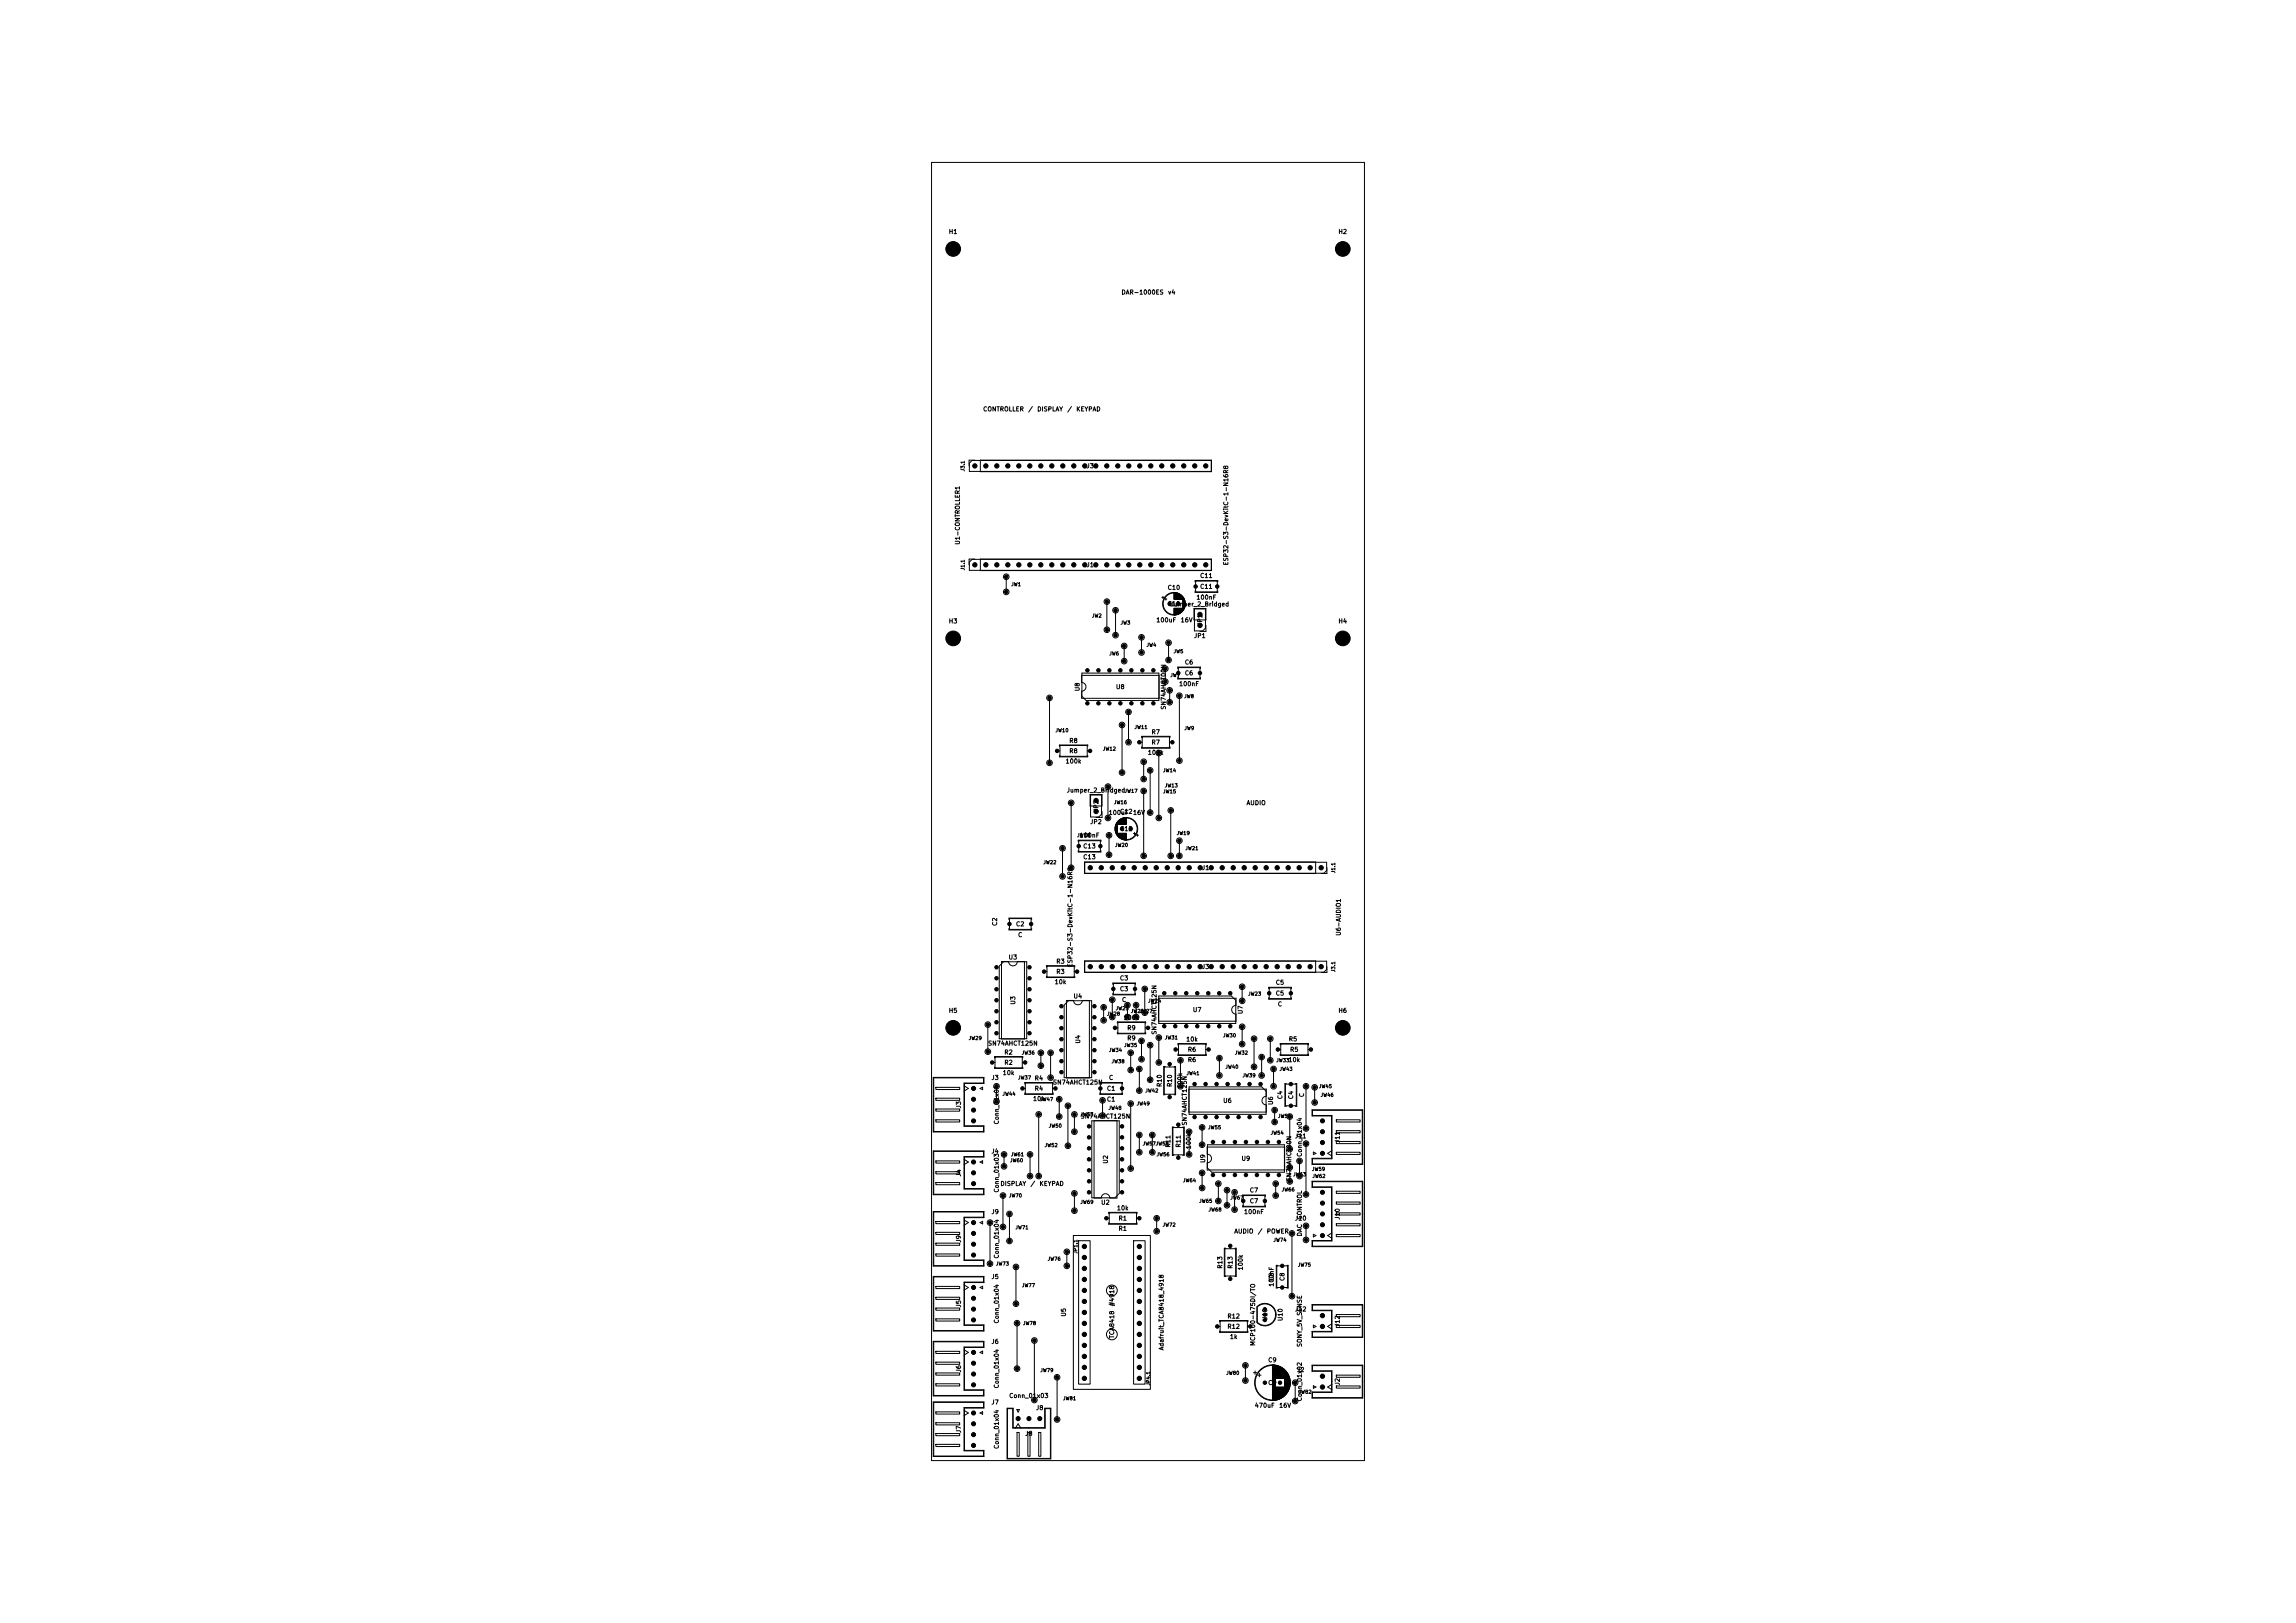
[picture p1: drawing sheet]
<svg xmlns="http://www.w3.org/2000/svg" width="420mm" height="297mm" viewBox="0 0 420 297" stroke-linecap="round" stroke-linejoin="round" font-family="sans-serif">
<defs><g id="words">
<g font-size=".8">
<text x="173.5" y="43">H1</text>
<text x="244.7" y="43">H2</text>
<text x="205" y="54.1">DAR-1000ES</text>
<text x="213.6" y="54.1">v4</text>
<text x="179.7" y="75.5">CONTROLLER</text>
<text x="188" y="75.5">/</text>
<text x="189.6" y="75.5">DISPLAY</text>
<text x="195.2" y="75.5">/</text>
<text x="196.8" y="75.5">KEYPAD</text>
<text x="198.7" y="85.9">J3</text>
<text x="175.8" y="99.8" transform="rotate(-90 175.8 99.8)">U1-CONTROLLER1</text>
<text x="198.7" y="104">J1</text>
<text x="219.4" y="105.9">C11</text>
<text x="219.4" y="107.9">C11</text>
<text x="224.9" y="103.5" transform="rotate(-90 224.9 103.5)">ESP32-S3-DevKitC-1-N16R8</text>
<text x="213.5" y="108.1">C10</text>
<text x="213.5" y="111.1">C10</text>
<text x="214" y="111.2">Jumper_2_Bridged</text>
<text x="218.8" y="109.9">100nF</text>
<text x="173.5" y="114.3">H3</text>
<text x="211.4" y="114.1">100uF</text>
<text x="215.9" y="114.1">16V</text>
<text x="218.3" y="116.9">JP1</text>
<text x="220.1" y="114.6" transform="rotate(-90 220.1 114.6)">JP1</text>
<text x="244.7" y="114.3">H4</text>
<text x="215.6" y="125.7">100nF</text>
<text x="216.6" y="121.8">C6</text>
<text x="216.6" y="123.8">C6</text>
<text x="197.7" y="126.6" transform="rotate(-90 197.7 126.6)">U8</text>
<text x="204.1" y="126.3">U8</text>
<text x="213.4" y="130" transform="rotate(-90 213.4 130)">SN74AHCT00N</text>
<text x="195.5" y="136.1">R8</text>
<text x="210.6" y="134.6">R7</text>
<text x="210.6" y="136.4">R7</text>
<text x="194.8" y="139.9">100k</text>
<text x="195.5" y="138">R8</text>
<text x="209.9" y="138.3">100k</text>
<text x="195" y="145.2">Jumper_2_Bridged</text>
<text x="201.1" y="148.7" transform="rotate(-90 201.1 148.7)">JP2</text>
<text x="202.7" y="149.3">100uF</text>
<text x="204.8" y="149.1">C12</text>
<text x="207.2" y="149.3">16V</text>
<text x="227.9" y="147.5">AUDIO</text>
<text x="197.4" y="153.5">100nF</text>
<text x="198.1" y="155.4">C13</text>
<text x="199.3" y="151">JP2</text>
<text x="204.8" y="152.3">C12</text>
<text x="198.1" y="157.4">C13</text>
<text x="219.8" y="159.4">J1</text>
<text x="182.6" y="169.5" transform="rotate(-90 182.6 169.5)">C2</text>
<text x="185.8" y="169.7">C2</text>
<text x="186.1" y="171.7">C</text>
<text x="245.4" y="171.3" transform="rotate(-90 245.4 171.3)">U6-AUDIO1</text>
<text x="184.4" y="175.8">U3</text>
<text x="193.1" y="176.5">R3</text>
<text x="193.1" y="178.4">R3</text>
<text x="196.3" y="177.1" transform="rotate(-90 196.3 177.1)">ESP32-S3-DevKitC-1-N16R8</text>
<text x="204.8" y="179.6">C3</text>
<text x="219.8" y="177.5">J3</text>
<text x="173.5" y="185.5">H5</text>
<text x="185.9" y="183.9" transform="rotate(-90 185.9 183.9)">U3</text>
<text x="192.8" y="180.3">10k</text>
<text x="196.3" y="182.9">U4</text>
<text x="204.8" y="181.6">C3</text>
<text x="205.1" y="183.6">C</text>
<text x="218.1" y="185.4">U7</text>
<text x="227.5" y="185.7" transform="rotate(-90 227.5 185.7)">U7</text>
<text x="233.3" y="180.4">C5</text>
<text x="233.3" y="182.4">C5</text>
<text x="233.7" y="184.3">C</text>
<text x="244.7" y="185.5">H6</text>
<text x="180.7" y="191.5">SN74AHCT125N</text>
<text x="197.8" y="191.1" transform="rotate(-90 197.8 191.1)">U4</text>
<text x="205.4" y="186.8">100k</text>
<text x="206.1" y="190.6">R9</text>
<text x="206.1" y="188.7">R9</text>
<text x="211.7" y="189.4" transform="rotate(-90 211.7 189.4)">SN74AHCT125N</text>
<text x="216.9" y="190.8">10k</text>
<text x="235.7" y="190.7">R5</text>
<text x="181.3" y="197.8">J3</text>
<text x="183.3" y="196.9">10k</text>
<text x="183.6" y="193.2">R2</text>
<text x="183.6" y="195">R2</text>
<text x="189.2" y="197.9">R4</text>
<text x="202.8" y="197.8">C</text>
<text x="217.2" y="194.5">R6</text>
<text x="217.2" y="192.7">R6</text>
<text x="235.6" y="194.5">10k</text>
<text x="235.9" y="192.7">R5</text>
<text x="176" y="202.9" transform="rotate(-90 176 202.9)">J3</text>
<text x="188.9" y="201.7">10k</text>
<text x="189.2" y="199.8">R4</text>
<text x="192.5" y="198.7">SN74AHCT125N</text>
<text x="202.4" y="201.8">C1</text>
<text x="202.4" y="199.8">C1</text>
<text x="212.7" y="199" transform="rotate(-90 212.7 199)">R10</text>
<text x="214.6" y="199" transform="rotate(-90 214.6 199)">R10</text>
<text x="216.4" y="199.3" transform="rotate(-90 216.4 199.3)">100k</text>
<text x="223.7" y="202">U6</text>
<text x="233" y="202.3" transform="rotate(-90 233 202.3)">U6</text>
<text x="234.8" y="201.2" transform="rotate(-90 234.8 201.2)">C4</text>
<text x="236.7" y="201.2" transform="rotate(-90 236.7 201.2)">C4</text>
<text x="238.7" y="200.9" transform="rotate(-90 238.7 200.9)">C</text>
<text x="182.9" y="205.9" transform="rotate(-90 182.9 205.9)">Conn_01x04</text>
<text x="197.6" y="204.9">SN74AHCT125N</text>
<text x="217.3" y="206" transform="rotate(-90 217.3 206)">SN74AHCT125N</text>
<text x="236.8" y="208.5">J11</text>
<text x="245.2" y="209.2" transform="rotate(-90 245.2 209.2)">J11</text>
<text x="176" y="215.4" transform="rotate(-90 176 215.4)">J4</text>
<text x="181.3" y="211.3">J4</text>
<text x="202.8" y="213" transform="rotate(-90 202.8 213)">U2</text>
<text x="214.3" y="210.1" transform="rotate(-90 214.3 210.1)">R11</text>
<text x="216.1" y="210.1" transform="rotate(-90 216.1 210.1)">R11</text>
<text x="218" y="210.4" transform="rotate(-90 218 210.4)">100k</text>
<text x="220.6" y="212.9" transform="rotate(-90 220.6 212.9)">U9</text>
<text x="227" y="212.6">U9</text>
<text x="238.3" y="211.8" transform="rotate(-90 238.3 211.8)">Conn_01x04</text>
<text x="182.9" y="218.3" transform="rotate(-90 182.9 218.3)">Conn_01x03</text>
<text x="182.9" y="217.2">DISPLAY</text>
<text x="188.4" y="217.2">/</text>
<text x="190.1" y="217.2">KEYPAD</text>
<text x="201.3" y="220.6">U2</text>
<text x="204.2" y="221.7">10k</text>
<text x="228.5" y="218.4">C7</text>
<text x="228.5" y="220.4">C7</text>
<text x="236.4" y="216.3" transform="rotate(-90 236.4 216.3)">SN74AHCT00N</text>
<text x="176" y="227.5" transform="rotate(-90 176 227.5)">J9</text>
<text x="181.3" y="222.4">J9</text>
<text x="204.5" y="225.4">R1</text>
<text x="204.5" y="223.5">R1</text>
<text x="225.7" y="225.9">AUDIO</text>
<text x="227.5" y="222.4">100nF</text>
<text x="230" y="225.9">/</text>
<text x="231.6" y="225.9">POWER</text>
<text x="236.8" y="223.5">J10</text>
<text x="238.3" y="226.3" transform="rotate(-90 238.3 226.3)">DAC</text>
<text x="238.3" y="223.3" transform="rotate(-90 238.3 223.3)">CONTROL</text>
<text x="245.2" y="223.3" transform="rotate(-90 245.2 223.3)">J10</text>
<text x="182.9" y="230.4" transform="rotate(-90 182.9 230.4)">Conn_01x04</text>
<text x="223.8" y="232.3" transform="rotate(-90 223.8 232.3)">R13</text>
<text x="225.6" y="232.3" transform="rotate(-90 225.6 232.3)">R13</text>
<text x="227.5" y="232.6" transform="rotate(-90 227.5 232.6)">100k</text>
<text x="176" y="239.4" transform="rotate(-90 176 239.4)">J5</text>
<text x="181.3" y="234.2">J5</text>
<text x="204" y="239.1" transform="rotate(-90 204 239.1)">#4918</text>
<text x="233.2" y="235.6" transform="rotate(-90 233.2 235.6)">100nF</text>
<text x="233.2" y="234.5" transform="rotate(-90 233.2 234.5)">C8</text>
<text x="235.1" y="234.5" transform="rotate(-90 235.1 234.5)">C8</text>
<text x="182.9" y="242.3" transform="rotate(-90 182.9 242.3)">Conn_01x04</text>
<text x="195.2" y="241" transform="rotate(-90 195.2 241)">U5</text>
<text x="204" y="245" transform="rotate(-90 204 245)">TCA8418</text>
<text x="224.4" y="241.5">R12</text>
<text x="224.4" y="243.3">R12</text>
<text x="224.9" y="245.2">1k</text>
<text x="232" y="241.8" transform="rotate(-90 232 241.8)">U10</text>
<text x="234.8" y="241.8" transform="rotate(-90 234.8 241.8)">U10</text>
<text x="236.8" y="240.2">J12</text>
<text x="245.2" y="242.9" transform="rotate(-90 245.2 242.9)">J12</text>
<text x="176" y="251.2" transform="rotate(-90 176 251.2)">J6</text>
<text x="181.3" y="246.1">J6</text>
<text x="213" y="247.2" transform="rotate(-90 213 247.2)">Adafruit_TCA8418_4918</text>
<text x="229.8" y="246.4" transform="rotate(-90 229.8 246.4)">MCP100-475DI/TO</text>
<text x="231.9" y="249.5">C9</text>
<text x="237.2" y="251.3">J2</text>
<text x="238.3" y="246.6" transform="rotate(-90 238.3 246.6)">SONY_5V_SENSE</text>
<text x="181.3" y="257.2">J7</text>
<text x="182.9" y="254.2" transform="rotate(-90 182.9 254.2)">Conn_01x04</text>
<text x="184.5" y="256">Conn_01x03</text>
<text x="229.4" y="257.8">470uF</text>
<text x="231.9" y="253.6">C9</text>
<text x="233.9" y="257.8">16V</text>
<text x="238.3" y="256.5" transform="rotate(-90 238.3 256.5)">Conn_01x02</text>
<text x="245.2" y="253.6" transform="rotate(-90 245.2 253.6)">J2</text>
<text x="176" y="262.3" transform="rotate(-90 176 262.3)">J7</text>
<text x="187.4" y="262.9">J8</text>
<text x="189.4" y="258.2">J8</text>
<text x="182.9" y="265.2" transform="rotate(-90 182.9 265.2)">Conn_01x04</text>
</g>
<g font-size=".6">
<text x="176.6" y="86.3" transform="rotate(-90 176.6 86.3)">J3.1</text>
<text x="176.6" y="104.4" transform="rotate(-90 176.6 104.4)">J1.1</text>
<text x="184.9" y="107.4">JW1</text>
<text x="199.7" y="113.2">JW2</text>
<text x="204.9" y="114.4">JW3</text>
<text x="209.6" y="118.5">JW4</text>
<text x="214.6" y="119.7">JW5</text>
<text x="202.8" y="120.1">JW6</text>
<text x="214" y="124">JW7</text>
<text x="216.5" y="127.9">JW8</text>
<text x="193" y="134.1">JW10</text>
<text x="201.7" y="137.5">JW12</text>
<text x="207.4" y="133.5">JW11</text>
<text x="216.6" y="133.7">JW9</text>
<text x="212.7" y="141.5">JW14</text>
<text x="203.7" y="147.3">JW16</text>
<text x="205.6" y="145.2">JW17</text>
<text x="212.7" y="145.3">JW15</text>
<text x="213" y="144.2">JW13</text>
<text x="196.9" y="153.3">JW18</text>
<text x="203.9" y="155.1">JW20</text>
<text x="215.2" y="152.9">JW19</text>
<text x="216.7" y="155.7">JW21</text>
<text x="190.8" y="158.3">JW22</text>
<text x="244.4" y="159.9" transform="rotate(-90 244.4 159.9)">J1.1</text>
<text x="244.4" y="178" transform="rotate(-90 244.4 178)">J3.1</text>
<text x="204" y="185">JW25</text>
<text x="206.8" y="185.5">JW26</text>
<text x="208.4" y="185.5">JW27</text>
<text x="209.9" y="183.6">JW24</text>
<text x="228.2" y="182.3">JW23</text>
<text x="177.1" y="190.5">JW29</text>
<text x="202.4" y="186">JW28</text>
<text x="205.5" y="191.7">JW35</text>
<text x="213" y="190.4">JW31</text>
<text x="223.6" y="190">JW30</text>
<text x="186.1" y="197.7">JW37</text>
<text x="186.8" y="193.1">JW36</text>
<text x="202.8" y="192.6">JW34</text>
<text x="203.2" y="194.7">JW38</text>
<text x="216.9" y="196.9">JW41</text>
<text x="224.1" y="195.7">JW40</text>
<text x="225.8" y="193.1">JW32</text>
<text x="227.2" y="197.3">JW39</text>
<text x="233.4" y="194.5">JW33</text>
<text x="234" y="196.1">JW43</text>
<text x="183.3" y="200.7">JW44</text>
<text x="190.2" y="201.6">JW47</text>
<text x="202.7" y="203.2">JW48</text>
<text x="207.8" y="202.4">JW49</text>
<text x="209.4" y="200.1">JW42</text>
<text x="241.2" y="199.3">JW45</text>
<text x="241.5" y="200.9">JW46</text>
<text x="191.8" y="206.5">JW50</text>
<text x="197.5" y="204.4">JW53</text>
<text x="208.9" y="209.8">JW57JW58</text>
<text x="220.9" y="206.8">JW55</text>
<text x="232.3" y="207.8">JW54</text>
<text x="233.7" y="204.7">JW51</text>
<text x="184.7" y="212.8">JW60</text>
<text x="184.8" y="211.7">JW61</text>
<text x="191" y="210.1">JW52</text>
<text x="211.5" y="211.7">JW56</text>
<text x="236.5" y="215.4">JW63</text>
<text x="239.9" y="214.4">JW59</text>
<text x="240" y="215.7">JW62</text>
<text x="184.5" y="219.3">JW70</text>
<text x="197.5" y="220.5">JW69</text>
<text x="216.3" y="216.5">JW64</text>
<text x="219.3" y="220.3">JW65</text>
<text x="221" y="221.8">JW68</text>
<text x="225" y="219.7">JW67</text>
<text x="234.4" y="218.2">JW66</text>
<text x="185.7" y="225.1">JW71</text>
<text x="212.6" y="224.6">JW72</text>
<text x="232.9" y="227.4">JW74</text>
<text x="182.1" y="231.7">JW73</text>
<text x="191.6" y="230.8">JW76</text>
<text x="197.2" y="229.5" transform="rotate(-90 197.2 229.5)">JP1.1</text>
<text x="237.3" y="231.9">JW75</text>
<text x="186.9" y="235.7">JW77</text>
<text x="187.1" y="242.6">JW78</text>
<text x="190.2" y="251.2">JW79</text>
<text x="224.2" y="251.7">JW80</text>
<text x="194.4" y="256.4">JW81</text>
<text x="210.5" y="253.6" transform="rotate(-90 210.5 253.6)">JP4.1</text>
<text x="237.5" y="255.2">JW82</text>
</g>
</g></defs>
<g fill="none" stroke="#000" stroke-width=".18">
<path d="M170.4 29.7h79.2v237.6h-79.2zM177.3 84.8l.5-.5h43.8v2h-44.3zM178.3 84.2h-1v1.1M179.3 84.2h42.3v2.1h-42.3zM177.8 102.4h43.8v2h-44.3v-1.5zM178.3 102.3h-1v1.1M179.3 102.3h42.3v2.1h-42.3zM184.1 105.5v2.8M202.5 110.1v5.1M204.1 111.7v4.5M205.6 118.2v2.8M208.8 116.6v2.8"/>
<path d="M212.5 109.3h.4M212.7 109.1v.4M213.1 109.6h.4M213.3 109.4v.4M213.8 117.6v3.2M214.7 108.4v1.3M214.7 111.3v1.2M214.8 108.4v1.3M214.8 111.3v1.2M214.8 108.5v1.2M214.9 108.5v1.2M214.9 111.3v1.2"/>
<path d="M215 108.5v1.2M215 111.3v1.2M215.1 108.5v1.2M215.1 111.3v1.2M215.2 108.5v1.2M215.2 111.3v1.2M215.3 108.5v1.2M215.3 111.3v1.2M215.3 111.3v1.1M215.4 108.5v1.2M215.4 111.3v1.1M215.4 108.6v1.1"/>
<path d="M215.5 108.6v1.1M215.5 111.3v1.1M215.6 108.6v1.1M215.6 111.3v1.1M215.6 111.3v1M215.7 108.7v1M215.7 111.3v1M215.8 108.7v1M215.8 111.3v1M215.9 108.8v.9M215.9 111.3v.9M216 108.9v.8"/>
<path d="M216 111.3v.8M216.1 108.9v.8M216.1 111.3v.8M216.1 109v.7M216.1 111.3v.7M216.2 109v.7M216.2 111.3v.7M216.2 111.3v.6M216.3 109.1v.6M216.3 111.3v.6M216.3 111.3v.5M216.3 109.2v2.6"/>
<path d="M216.4 109.3v2.4M216.5 109.4v2.2M216.5 109.4v2.1M216.6 109.6v1.8M216.7 109.8v1.4M216.7 109.9v1.2M216.7 110v1M216.8 110.3v.4M218.4 111.3h2.2v2.1h-2.2zM218.5 111.4h2v3.6l-.5 .5h-1.5zM218.6 106.5v-.3h4.2v.3M218.6 108.1v.3h4.2v-.3"/>
<path d="M218.7 106.3h4v2h-4zM220.6 114.5v1h-1.1M192 127.7v11.9M193.4 137.4h.5M193.8 136.6v-.3h5.2v.3M193.8 138.2v.3h5.2v-.3M193.9 136.4h5v2h-5zM197.9 123.6h14.1v4.2h-14.1v-1.3a.79 .79 0 0 0 .7-.8 .79 .79 0 0 0-.7-.8zM197.9 123.2h14.1v5h-13.3l-.8-.8zM198.9 137.4h.5M205.2 132.7v8.7M206.4 130.3v5.5"/>
<path d="M208.4 135.8h.5M208.8 135v-.3h5.2v.3M208.8 136.7v.2h5.2v-.2M208.9 134.8h5v2h-5zM209.2 139.4v3.2M212 137.8v11.9M213.2 122.4v2.3M213.9 135.8h.5M214 126.3v2.2M215.4 122.3v-.2h4.2v.2M215.4 124v.2h4.2v-.2M215.5 122.2h4v2h-4z"/>
<path d="M215.7 127.3v11.9M194.4 155.2v5.2M195.9 146.9v11.9M197.2 154v-.2h4.2v.2M197.2 155.7v.2h4.2v-.2M197.3 153.8h4v2h-4zM198.4 157.7h42.3v2.1h-42.3zM198.4 157.8h44.3v1.5l-.5 .5h-43.8zM199.4 145.4h2.2v2.1h-2.2zM199.5 145.5h2v3.5l-.5 .5h-1.5zM201.6 148.5v1.1h-1.1M202.7 143.9v5.8"/>
<path d="M202.9 152.9v3.5M204 151.4v.5M204 151.3v.8M204.1 151v1.3M204.1 150.9v1.5M204.1 150.9v1.6M204.2 150.7v1.9M204.2 150.7v2M204.3 150.6v2.2M204.3 150.5v2.3M204.4 150.4v2.5M204.5 152.5v.5"/>
<path d="M204.5 150.3v.5M204.5 152.5v.6M204.6 152.5v.6M204.6 150.2v.6M204.6 152.5v.7M204.7 152.5v.7M204.7 150.1v.7M204.7 152.5v.8M204.8 152.5v.8M204.8 150v.8M204.9 152.5v.9M204.9 150v.8"/>
<path d="M204.9 149.9v.9M205 149.9v.9M205 152.5v.9M205.1 149.9v.9M205.1 152.5v1M205.1 149.8v1M205.2 152.5v1M205.2 149.8v1M205.2 152.5v1.1M205.3 152.5v1.1M205.3 149.8v1M205.3 149.7v1.1"/>
<path d="M205.4 149.7v1.1M205.4 152.5v1.1M205.5 149.7v1.1M205.5 152.5v1.1M205.6 149.7v1.1M205.6 152.5v1.2M205.7 149.7v1.1M205.7 152.5v1.2M205.8 149.6v1.2M205.8 152.5v1.2M205.9 149.6v1.2M205.9 152.5v1.2"/>
<path d="M206 149.6v1.2M206 152.5v1.2M207.3 152.5h.4M207.5 152.3v.4M207.9 152.8h.4M208.1 152.6v.4M209.2 144.7v11.9M210.4 141v7.7M214.2 148.3v8.3M215.7 153.8v2.8M242.7 158.8v1h-1M183.2 176h1.3a.79 .79 0 0 0 .8 .7 .79 .79 0 0 0 .8-.7h1.3v14.1h-4.2z"/>
<path d="M183.6 176h4.2v14.1h-5v-13.3zM184.6 168.3v-.3h4.1v.3M184.6 169.9v.3h4.1v-.3M184.7 168.1h3.9v2h-3.9zM191 177.8h.5M191.4 177v-.3h5.2v.3M191.4 178.6v.3h5.2v-.3M191.5 176.8h5v2h-5zM196.5 177.8h.5M198.4 175.8h42.3v2.2h-42.3zM198.4 175.9h44.3v1.5l-.5 .5h-43.8zM203.7 180h3.9v2h-3.9z"/>
<path d="M242.7 176.9v1.1h-1M170.7 197.2h9.3v1.1h-3.6v7.7h3.6v1.1h-9.3zM170.8 197.2h9.1v1h-3.6v7.9h3.6v1h-9.1zM171.2 199h4.3v.4h-4.3zM176.3 198.7l.8 .5-.8 .5M179.3 199.2l.4-.3v.5zM180.7 187.5v5M181.5 194.4h.5M181.9 193.6v-.3h5.2v.3M181.9 195.3v.2h5.2v-.2M182 193.4h5v2h-5zM182.3 198.8v2.8"/>
<path d="M187 194.4h.5M187 199.2h.6M187.5 198.4v-.3h5.1v.3M187.6 198.2h4.9v2h-4.9zM190.4 192.6v2.4M192.2 192.6v4.6M192.5 199.2h.6M195.1 183.1h1.3a.79 .79 0 0 0 .8 .8 .79 .79 0 0 0 .8-.8h1.3v14.2h-4.2zM195.5 183.1h4.2v14.1h-5v-13.3zM201.2 198.4v-.3h4.1v.3M201.2 200v.3h4.1v-.3M201.3 198.2h3.9v2h-3.9z"/>
<path d="M201.9 184.3v2.4M203.5 182.9v3.2M203.6 180.1v-.2h4.1v.2M203.6 181.8v.3h4.1v-.3M204 188.1h.5M204.4 187.3v-.3h5.2v.3M204.4 188.9v.3h5.2v-.3M204.5 187.1h5v2h-5zM206.2 183.9v2.2M206.8 192.6v3.2M207.8 183.9v2.2M208.4 195.6v4"/>
<path d="M208.8 190.5v3.3M209.4 181v4.3M209.5 188.1h.5M210.4 191.3v6.3M211.9 182.7h14.2v1.3a.79 .79 0 0 0-.8 .8 .79 .79 0 0 0 .8 .8v1.3h-14.2zM212 182.3h13.3l.7 .8v4.2h-14zM212 189.9v4.5M213 195.3h1.9v4.9h-1.9zM213.1 195.2h-.2v5.1h.2M214 194.7v.6M214.8 195.2h.2v5.1h-.2M215 192.1h.6"/>
<path d="M215.5 191.2v-.2h5.2v.2M215.5 192.9v.2h5.2v-.2M215.6 191.1h5v1.9h-5zM215.9 194v4.8M217.5 199.3h14.1v1.3a.79 .79 0 0 0-.8 .8 .79 .79 0 0 0 .8 .8v1.3h-14.1zM217.5 198.9h13.3l.8 .8v4.2h-14.1zM220.6 192.1h.5M223.1 193.6v3.2M227.2 180.6v2.5M227.2 187.9v3.2M229.4 190.1v5.1M230.8 193.4v3.4"/>
<path d="M232.1 180.9v-.2h4.1v.2M232.1 182.6v.2h4.1v-.2M232.2 180.8h3.9v1.9h-3.9zM232.4 190.1v3.9M233 195.6v3.2M233.8 192.1h.5M234.2 191.2v-.2h5.2v.2M234.2 192.9v.2h5.2v-.2M234.3 191.1h5v1.9h-5zM235.1 198.4h2v3.9h-2zM235.3 198.3h-.3v4.1h.3M236.9 198.3h.3v4.1h-.3"/>
<path d="M238.9 198.8v7.7M239.3 192.1h.5M240.5 199v2.8M170.7 210.6h9.3v1.1h-3.6v5.8h3.6v1.1h-9.3zM170.8 210.7h9.1v1h-3.6v5.9h3.6v.9h-9.1zM171.2 201h4.3v.4h-4.3zM171.2 202.9h4.3v.4h-4.3zM171.2 204.9h4.3v.4h-4.3zM171.2 212.4h4.3v.4h-4.3zM171.2 214.4h4.3v.4h-4.3zM171.2 216.4h4.3v.4h-4.3zM176.3 212.1l.8 .5-.8 .5"/>
<path d="M179.3 212.6l.4-.2v.5zM183.5 218.8v5.7M183.7 211.3v2.1M187.5 200v.3h5.1v-.3M188.4 211.3v3.9M190 203.9v11.3M193.8 201.2v3.1M195.3 202.3v7.4M196.5 203.9v3.2M196.5 218.4v3.2M199.7 205.1h5v13.3l-.8 .8h-4.2zM200.1 205.1h4.2v14.1h-1.3a.79 .79 0 0 0-.8-.8 .79 .79 0 0 0-.8 .8h-1.3z"/>
<path d="M201.7 201.4v2.7M206.8 202v11.8M208.4 207.7v3.2M210.8 207.7v3.2M214 200.2v.6M214.5 206.3h2v5h-2zM214.7 206.2h-.2v5.2h.2M215.5 205.8v.5M215.5 211.3v.6M216.4 206.2h.2v5.2h-.2M217.5 207.1v4.2M219.9 206.3v3.2"/>
<path d="M219.9 214.6v2.8M220.8 209.9h14.2v4.2h-14.2v-1.3a.79 .79 0 0 0 .8-.8 .79 .79 0 0 0-.8-.8zM220.9 209.5h14v5h-13.2l-.8-.8zM222.9 216.6v3.2M224.4 217.8v2.8M225.8 218.2v3.2M227.3 219v-.3h4.2v.3M227.4 218.8h4v2h-4zM233.2 203.1v2.2M233.4 216.6v2.2M235.9 204.3v6M235.9 213.6v2.6"/>
<path d="M237.7 212.4v2.8M238.9 209.3v9.3M240 203.1h9.3v10h-9.3v-1.1h3.6v-7.8h-3.6zM240 216.2h9.3v11.9h-9.3v-1.1h3.6v-9.7h-3.6zM240.1 203.2h9.1v9.8h-9.1v-1h3.5v-7.9h-3.5zM240.1 216.2h9.1v11.8h-9.1v-.9h3.5v-9.9h-3.5zM240.2 210.8l.5 .3-.5 .2zM243.6 210.6l-.7 .5 .7 .5M244.4 204.9h4.4v.4h-4.4zM244.4 206.9h4.4v.4h-4.4zM244.4 208.9h4.4v.4h-4.4zM244.4 210.9h4.4v.4h-4.4z"/>
<path d="M244.4 218h4.4v.4h-4.4zM244.4 220h4.4v.4h-4.4zM170.7 233.6h9.3v1.1h-3.6v7.7h3.6v1.2h-9.3zM170.7 221.7h9.3v1.1h-3.6v7.8h3.6v1.1h-9.3zM170.8 221.8h9.1v.9h-3.6v8h3.6v.9h-9.1zM170.8 233.7h9.1v.9h-3.6v7.9h3.6v1h-9.1zM171.2 235.4h4.3v.4h-4.3zM171.2 237.4h4.3v.4h-4.3zM171.2 239.4h4.3v.4h-4.3zM171.2 223.5h4.3v.4h-4.3zM171.2 225.5h4.3v.4h-4.3zM171.2 227.5h4.3v.4h-4.3z"/>
<path d="M171.2 229.5h4.3v.4h-4.3zM176.3 235.1l.8 .5-.8 .5M176.3 223.2l.8 .5-.8 .5M179.3 223.7l.4-.2v.5zM179.3 235.6l.4-.2v.4zM181.1 223.7v7.6M184.7 222.1v5M185.8 231.8v6.8M195.1 229.1v2.5M196.3 226.1h14.1v28.1h-14.1zM197.3 227h2.1v26.3h-2.1zM202.4 222.9h.5"/>
<path d="M202.8 222.1v-.2h5.2v.2M202.8 223.8v.2h5.2v-.2M202.9 221.9h5v2h-5zM207.4 227h2.1v26.3h-2.1zM207.9 222.9h.5M211.6 222.9v2.4M224.1 228.5h1.9v5h-1.9zM224.2 228.4h-.2v5.2h.2M225 228v.5M225 233.5v.5M225.9 228.4h.2v5.2h-.2M227.3 220.6v.3h4.2v-.3"/>
<path d="M229.9 239.1v2.9M229.9 239.1a2.06 2.06 0 0 1 2.9 0 2.06 2.06 0 0 1 0 2.9 2.06 2.06 0 0 1-2.9 0M230 239.2a1.96 1.96 0 0 1 2.8 0 1.96 1.96 0 0 1 0 2.7 1.96 1.96 0 0 1-2.8 0zM233.6 231.6h1.9v4h-1.9zM233.7 231.6h-.2v4.1h.2M235.4 231.6h.2v4.1h-.2M236.3 225.7v11.5M238.9 224.3v2.6M240 238.7h9.3v6.1h-9.3v-1.2h3.6v-3.7h-3.6zM240.1 238.8h9.1v5.9h-9.1v-1h3.5v-3.9h-3.5zM240.2 225.9l.5 .2-.5 .2zM243.6 225.6l-.7 .5 .7 .5"/>
<path d="M244.4 221.9h4.4v.4h-4.4zM244.4 223.9h4.4v.4h-4.4zM244.4 225.9h4.4v.4h-4.4zM170.7 256.5h9.3v1.2h-3.6v7.7h3.6v1.1h-9.3zM170.7 245.5h9.3v1.1h-3.6v7.7h3.6v1.2h-9.3zM170.8 256.6h9.1v1h-3.6v7.9h3.6v1h-9.1zM170.8 245.5h9.1v1h-3.6v7.9h3.6v1h-9.1zM171.2 258.4h4.3v.4h-4.3zM171.2 241.3h4.3v.4h-4.3zM171.2 247.3h4.3v.4h-4.3zM171.2 249.3h4.3v.4h-4.3zM171.2 251.2h4.3v.4h-4.3z"/>
<path d="M171.2 253.2h4.3v.4h-4.3zM176.3 258.1l.8 .5-.8 .5M176.3 247l.8 .5-.8 .5M179.3 258.6l.4-.3v.5zM179.3 247.5l.4-.3v.5zM184.2 257.7h1.1v3.6h5.8v-3.6h1.1v9.3h-8zM184.3 257.8h.9v3.5h6v-3.5h.9v9.1h-7.8zM186 257.9h.5l-.3 .5zM186 242.1v8.4M189.2 245.3v10.9M193.4 252v7.8M222.7 242.7h.5"/>
<path d="M223.1 241.9v-.3h5.2v.3M223.1 243.6v.2h5.2v-.2M223.2 241.7h5v2h-5zM227.8 249.9v2.7M228.2 242.7h.5M229.3 251.2h.6M229.6 250.9v.6M230 251.6h.7M230.4 251.3v.7M232.8 249.8v6.5M232.9 249.8v6.5M233 249.8v6.5"/>
<path d="M233 249.8v6.4M233.1 249.8v6.4M233.2 249.8v6.4M233.3 249.8v6.4M233.4 249.9v2.3M233.4 253.9v2.3M233.5 249.9v2.3M233.5 253.9v2.3M233.6 249.9v2.3M233.6 253.9v2.3M233.6 253.9v2.2M233.7 249.9v2.3"/>
<path d="M233.7 253.9v2.2M233.8 250v2.2M233.8 253.9v2.2M233.9 250v2.2M233.9 253.9v2.2M234 250v2.2M234 253.9v2.1M234 250.1v2.1M234.1 253.9l-.1 2.1M234.1 250.1v2.1M234.1 253.9v2.1M234.2 253.9l-.1 2.1"/>
<path d="M234.2 250.1v2.1M234.2 253.9v2M234.3 250.2v2M234.3 253.9v2M234.4 250.2v2M234.4 253.9v1.9M234.4 250.3v1.9M234.5 253.9l-.1 1.9M234.5 250.3v1.9M234.5 253.9v1.9M234.6 253.9l-.1 1.8M234.6 250.4v1.8"/>
<path d="M234.6 253.9v1.8M234.7 253.9l-.1 1.8M234.7 250.4v1.8M234.7 253.9v1.7M234.7 250.5v1.7M234.8 253.9l-.1 1.7M234.8 250.5v1.7M234.8 253.9v1.7M234.8 253.9v1.6M234.9 250.6v1.6M234.9 253.9v1.6M234.9 253.9v1.5"/>
<path d="M234.9 250.6v4.8M235 250.7v4.7M235 250.7v4.6M235.1 250.8v4.5M235.1 250.8v4.4M235.2 250.9v4.3M235.2 250.9v4.2M235.3 251v4.1M235.3 251v4M235.4 251.1v3.9M235.4 251.2v3.7M235.5 251.2v3.6"/>
<path d="M235.5 251.3v3.4M235.5 251.4v3.3M235.6 251.5v3.1M235.6 251.5v3M235.7 251.6v2.9M235.7 251.7v2.6M235.8 251.8v2.5M235.8 252v2.1M235.9 252.1v1.9M235.9 252.3v1.5M236 252.4v1.2M236.9 253v3.4"/>
<path d="M240 249.8h9.3v6h-9.3v-1.1h3.6v-3.8h-3.6zM240.1 249.9h9.1v5.9h-9.1v-1h3.5v-3.9h-3.5zM240.2 253.6l.5 .2-.5 .3zM240.2 242.5l.5 .2-.5 .3zM243.6 253.3l-.7 .5 .7 .5M243.6 242.2l-.7 .5 .7 .5M244.4 251.6h4.4v.4h-4.4zM244.4 253.6h4.4v.4h-4.4zM244.4 240.6h4.4v.4h-4.4zM244.4 242.5h4.4v.4h-4.4zM171.2 260.4h4.3v.3h-4.3zM171.2 262.3h4.3v.4h-4.3z"/>
<path d="M171.2 264.3h4.3v.4h-4.3zM185.7 261.3l.5-.7 .5 .7M186 262.1h.4v4.4h-.4zM188 262.1h.4v4.4h-.4zM190 262.1h.4v4.4h-.4z"/>
<circle cx="184.1" cy="108.3" r=".51"/>
<circle cx="184.1" cy="105.5" r=".51"/>
<circle cx="202.5" cy="115.2" r=".51"/>
<circle cx="202.5" cy="110.1" r=".51"/>
<circle cx="204.1" cy="111.7" r=".51"/>
<circle cx="204.1" cy="116.2" r=".51"/>
<circle cx="205.6" cy="118.2" r=".51"/>
<circle cx="208.8" cy="116.6" r=".51"/>
<circle cx="208.8" cy="119.4" r=".51"/>
<circle cx="213.8" cy="117.6" r=".51"/>
<circle cx="214.7" cy="110.5" r="1.98"/>
<circle cx="214.7" cy="110.5" r="2.07"/>
<circle cx="192" cy="139.6" r=".51"/>
<circle cx="192" cy="127.7" r=".51"/>
<circle cx="205.2" cy="132.7" r=".51"/>
<circle cx="205.6" cy="121" r=".51"/>
<circle cx="206.4" cy="135.8" r=".51"/>
<circle cx="206.4" cy="130.3" r=".51"/>
<circle cx="209.2" cy="139.4" r=".51"/>
<circle cx="212" cy="137.8" r=".51"/>
<circle cx="213.2" cy="122.4" r=".51"/>
<circle cx="213.2" cy="124.7" r=".51"/>
<circle cx="213.8" cy="120.8" r=".51"/>
<circle cx="214" cy="126.3" r=".51"/>
<circle cx="214" cy="128.5" r=".51"/>
<circle cx="215.7" cy="139.2" r=".51"/>
<circle cx="215.7" cy="127.3" r=".51"/>
<circle cx="194.4" cy="155.2" r=".51"/>
<circle cx="195.9" cy="158.8" r=".51"/>
<circle cx="195.9" cy="146.9" r=".51"/>
<circle cx="202.7" cy="143.9" r=".51"/>
<circle cx="202.7" cy="149.7" r=".51"/>
<circle cx="202.9" cy="156.4" r=".51"/>
<circle cx="202.9" cy="152.9" r=".51"/>
<circle cx="205.2" cy="141.4" r=".51"/>
<circle cx="206" cy="151.7" r="1.98"/>
<circle cx="206" cy="151.7" r="2.07"/>
<circle cx="209.2" cy="142.6" r=".51"/>
<circle cx="209.2" cy="144.7" r=".51"/>
<circle cx="209.2" cy="156.6" r=".51"/>
<circle cx="210.4" cy="141" r=".51"/>
<circle cx="210.4" cy="148.7" r=".51"/>
<circle cx="212" cy="149.7" r=".51"/>
<circle cx="214.2" cy="148.3" r=".51"/>
<circle cx="214.2" cy="156.6" r=".51"/>
<circle cx="215.7" cy="153.8" r=".51"/>
<circle cx="215.7" cy="156.6" r=".51"/>
<circle cx="194.4" cy="160.4" r=".51"/>
<circle cx="180.7" cy="192.5" r=".51"/>
<circle cx="180.7" cy="187.5" r=".51"/>
<circle cx="182.3" cy="198.8" r=".51"/>
<circle cx="190.4" cy="192.6" r=".51"/>
<circle cx="190.4" cy="195" r=".51"/>
<circle cx="192.2" cy="192.6" r=".51"/>
<circle cx="192.2" cy="197.2" r=".51"/>
<circle cx="201.9" cy="184.3" r=".51"/>
<circle cx="201.9" cy="186.7" r=".51"/>
<circle cx="203.5" cy="182.9" r=".51"/>
<circle cx="203.5" cy="186.1" r=".51"/>
<circle cx="206.2" cy="183.9" r=".51"/>
<circle cx="206.2" cy="186.1" r=".51"/>
<circle cx="206.8" cy="192.6" r=".51"/>
<circle cx="206.8" cy="195.8" r=".51"/>
<circle cx="207.8" cy="183.9" r=".51"/>
<circle cx="207.8" cy="186.1" r=".51"/>
<circle cx="208.4" cy="195.6" r=".51"/>
<circle cx="208.4" cy="199.6" r=".51"/>
<circle cx="208.8" cy="193.8" r=".51"/>
<circle cx="208.8" cy="190.5" r=".51"/>
<circle cx="209.4" cy="185.3" r=".51"/>
<circle cx="209.4" cy="181" r=".51"/>
<circle cx="210.4" cy="197.6" r=".51"/>
<circle cx="210.4" cy="191.3" r=".51"/>
<circle cx="212" cy="189.9" r=".51"/>
<circle cx="212" cy="194.4" r=".51"/>
<circle cx="215.9" cy="194" r=".51"/>
<circle cx="215.9" cy="198.8" r=".51"/>
<circle cx="223.1" cy="193.6" r=".51"/>
<circle cx="223.1" cy="196.8" r=".51"/>
<circle cx="227.2" cy="187.9" r=".51"/>
<circle cx="227.2" cy="191.1" r=".51"/>
<circle cx="227.2" cy="183.1" r=".51"/>
<circle cx="227.2" cy="180.6" r=".51"/>
<circle cx="229.4" cy="195.2" r=".51"/>
<circle cx="229.4" cy="190.1" r=".51"/>
<circle cx="230.8" cy="196.8" r=".51"/>
<circle cx="230.8" cy="193.4" r=".51"/>
<circle cx="232.4" cy="194" r=".51"/>
<circle cx="232.4" cy="190.1" r=".51"/>
<circle cx="233" cy="195.6" r=".51"/>
<circle cx="233" cy="198.8" r=".51"/>
<circle cx="238.9" cy="198.8" r=".51"/>
<circle cx="240.5" cy="199" r=".51"/>
<circle cx="182.3" cy="201.6" r=".51"/>
<circle cx="183.5" cy="218.8" r=".51"/>
<circle cx="183.7" cy="213.4" r=".51"/>
<circle cx="183.7" cy="211.3" r=".51"/>
<circle cx="188.4" cy="215.2" r=".51"/>
<circle cx="188.4" cy="211.3" r=".51"/>
<circle cx="190" cy="215.2" r=".51"/>
<circle cx="190" cy="203.9" r=".51"/>
<circle cx="193.8" cy="201.2" r=".51"/>
<circle cx="193.8" cy="204.3" r=".51"/>
<circle cx="195.3" cy="202.3" r=".51"/>
<circle cx="195.3" cy="209.7" r=".51"/>
<circle cx="196.5" cy="203.9" r=".51"/>
<circle cx="196.5" cy="218.4" r=".51"/>
<circle cx="196.5" cy="207.1" r=".51"/>
<circle cx="201.7" cy="201.4" r=".51"/>
<circle cx="201.7" cy="204.1" r=".51"/>
<circle cx="206.8" cy="202" r=".51"/>
<circle cx="206.8" cy="213.8" r=".51"/>
<circle cx="208.4" cy="210.9" r=".51"/>
<circle cx="208.4" cy="207.7" r=".51"/>
<circle cx="210.8" cy="210.9" r=".51"/>
<circle cx="210.8" cy="207.7" r=".51"/>
<circle cx="217.5" cy="211.3" r=".51"/>
<circle cx="217.5" cy="207.1" r=".51"/>
<circle cx="219.9" cy="214.6" r=".51"/>
<circle cx="219.9" cy="206.3" r=".51"/>
<circle cx="219.9" cy="209.5" r=".51"/>
<circle cx="219.9" cy="217.4" r=".51"/>
<circle cx="222.9" cy="219.8" r=".51"/>
<circle cx="222.9" cy="216.6" r=".51"/>
<circle cx="224.4" cy="217.8" r=".51"/>
<circle cx="225.8" cy="218.2" r=".51"/>
<circle cx="233.2" cy="205.3" r=".51"/>
<circle cx="233.2" cy="203.1" r=".51"/>
<circle cx="233.4" cy="216.6" r=".51"/>
<circle cx="233.4" cy="218.8" r=".51"/>
<circle cx="235.9" cy="216.2" r=".51"/>
<circle cx="235.9" cy="210.3" r=".51"/>
<circle cx="235.9" cy="213.6" r=".51"/>
<circle cx="235.9" cy="204.3" r=".51"/>
<circle cx="237.7" cy="215.2" r=".51"/>
<circle cx="237.7" cy="212.4" r=".51"/>
<circle cx="238.9" cy="218.6" r=".51"/>
<circle cx="238.9" cy="209.3" r=".51"/>
<circle cx="238.9" cy="206.5" r=".51"/>
<circle cx="240.5" cy="201.8" r=".51"/>
<circle cx="181.1" cy="223.7" r=".51"/>
<circle cx="181.1" cy="231.3" r=".51"/>
<circle cx="183.5" cy="224.5" r=".51"/>
<circle cx="184.7" cy="222.1" r=".51"/>
<circle cx="184.7" cy="227.1" r=".51"/>
<circle cx="185.8" cy="231.8" r=".51"/>
<circle cx="185.8" cy="238.6" r=".51"/>
<circle cx="195.1" cy="229.1" r=".51"/>
<circle cx="195.1" cy="231.6" r=".51"/>
<circle cx="196.5" cy="221.6" r=".51"/>
<circle cx="203.4" cy="236.1" r=".99"/>
<circle cx="211.6" cy="222.9" r=".51"/>
<circle cx="211.6" cy="225.3" r=".51"/>
<circle cx="224.4" cy="220.6" r=".51"/>
<circle cx="225.8" cy="221.4" r=".51"/>
<circle cx="236.3" cy="237.2" r=".51"/>
<circle cx="236.3" cy="225.7" r=".51"/>
<circle cx="238.9" cy="226.9" r=".51"/>
<circle cx="238.9" cy="224.3" r=".51"/>
<circle cx="186" cy="242.1" r=".51"/>
<circle cx="186" cy="250.5" r=".51"/>
<circle cx="189.2" cy="245.3" r=".51"/>
<circle cx="189.2" cy="256.2" r=".51"/>
<circle cx="193.4" cy="252" r=".51"/>
<circle cx="193.4" cy="259.8" r=".51"/>
<circle cx="203.4" cy="244.2" r=".99"/>
<circle cx="227.8" cy="252.6" r=".51"/>
<circle cx="227.8" cy="249.9" r=".51"/>
<circle cx="232.8" cy="253" r="3.2"/>
<circle cx="232.8" cy="253" r="3.3"/>
<circle cx="236.9" cy="253" r=".51"/>
<circle cx="236.9" cy="256.4" r=".51"/>
</g>
<g fill="#000" stroke="#000" stroke-width=".18">
<circle cx="174.4" cy="45.6" r="1.35"/>
<circle cx="245.6" cy="45.6" r="1.35"/>
<circle cx="178.3" cy="85.3" r=".4"/>
<circle cx="180.3" cy="85.3" r=".4"/>
<circle cx="182.3" cy="85.3" r=".4"/>
<circle cx="184.4" cy="85.3" r=".4"/>
<circle cx="186.4" cy="85.3" r=".4"/>
<circle cx="188.4" cy="85.3" r=".4"/>
<circle cx="190.4" cy="85.3" r=".4"/>
<circle cx="192.4" cy="85.3" r=".4"/>
<circle cx="194.4" cy="85.3" r=".4"/>
<circle cx="196.4" cy="85.3" r=".4"/>
<circle cx="198.4" cy="85.3" r=".4"/>
<circle cx="200.4" cy="85.3" r=".4"/>
<circle cx="202.5" cy="85.3" r=".4"/>
<circle cx="204.5" cy="85.3" r=".4"/>
<circle cx="206.5" cy="85.3" r=".4"/>
<circle cx="208.5" cy="85.3" r=".4"/>
<circle cx="210.5" cy="85.3" r=".4"/>
<circle cx="212.5" cy="85.3" r=".4"/>
<circle cx="214.5" cy="85.3" r=".4"/>
<circle cx="216.5" cy="85.3" r=".4"/>
<circle cx="218.5" cy="85.3" r=".4"/>
<circle cx="220.6" cy="85.3" r=".4"/>
<circle cx="174.4" cy="116.8" r="1.35"/>
<circle cx="178.3" cy="103.4" r=".4"/>
<circle cx="180.3" cy="103.4" r=".4"/>
<circle cx="182.3" cy="103.4" r=".4"/>
<circle cx="184.1" cy="108.3" r=".32"/>
<circle cx="184.1" cy="105.5" r=".32"/>
<circle cx="184.4" cy="103.4" r=".4"/>
<circle cx="186.4" cy="103.4" r=".4"/>
<circle cx="188.4" cy="103.4" r=".4"/>
<circle cx="190.4" cy="103.4" r=".4"/>
<circle cx="192.4" cy="103.4" r=".4"/>
<circle cx="194.4" cy="103.4" r=".4"/>
<circle cx="196.4" cy="103.4" r=".4"/>
<circle cx="198.4" cy="103.4" r=".4"/>
<circle cx="200.4" cy="103.4" r=".4"/>
<circle cx="202.5" cy="103.4" r=".4"/>
<circle cx="202.5" cy="110.1" r=".32"/>
<circle cx="202.5" cy="115.2" r=".32"/>
<circle cx="204.1" cy="116.2" r=".32"/>
<circle cx="204.1" cy="111.7" r=".32"/>
<circle cx="204.5" cy="103.4" r=".4"/>
<circle cx="205.6" cy="118.2" r=".32"/>
<circle cx="206.5" cy="103.4" r=".4"/>
<circle cx="208.5" cy="103.4" r=".4"/>
<circle cx="208.8" cy="119.4" r=".32"/>
<circle cx="208.8" cy="116.6" r=".32"/>
<circle cx="210.5" cy="103.4" r=".4"/>
<circle cx="212.5" cy="103.4" r=".4"/>
<circle cx="213.8" cy="117.6" r=".32"/>
<circle cx="214" cy="110.5" r=".32"/>
<circle cx="214.5" cy="103.4" r=".4"/>
<circle cx="215.5" cy="110.5" r=".32"/>
<circle cx="216.5" cy="103.4" r=".4"/>
<circle cx="218.5" cy="103.4" r=".4"/>
<circle cx="218.7" cy="107.3" r=".32"/>
<circle cx="219.5" cy="114.5" r=".4"/>
<circle cx="219.5" cy="112.4" r=".4"/>
<circle cx="220.6" cy="103.4" r=".4"/>
<circle cx="222.7" cy="107.3" r=".32"/>
<circle cx="245.6" cy="116.8" r="1.35"/>
<circle cx="192" cy="127.7" r=".32"/>
<circle cx="192" cy="139.6" r=".32"/>
<circle cx="193.4" cy="137.4" r=".32"/>
<circle cx="198.9" cy="128.7" r=".32"/>
<circle cx="198.9" cy="122.7" r=".32"/>
<circle cx="199.4" cy="137.4" r=".32"/>
<circle cx="200.9" cy="128.7" r=".32"/>
<circle cx="200.9" cy="122.7" r=".32"/>
<circle cx="202.9" cy="128.7" r=".32"/>
<circle cx="202.9" cy="122.7" r=".32"/>
<circle cx="204.9" cy="128.7" r=".32"/>
<circle cx="204.9" cy="122.7" r=".32"/>
<circle cx="205.2" cy="132.7" r=".32"/>
<circle cx="205.6" cy="121" r=".32"/>
<circle cx="206.4" cy="135.8" r=".32"/>
<circle cx="206.4" cy="130.3" r=".32"/>
<circle cx="207" cy="128.7" r=".32"/>
<circle cx="207" cy="122.7" r=".32"/>
<circle cx="208.4" cy="135.8" r=".32"/>
<circle cx="209" cy="128.7" r=".32"/>
<circle cx="209" cy="122.7" r=".32"/>
<circle cx="209.2" cy="139.4" r=".32"/>
<circle cx="211" cy="128.7" r=".32"/>
<circle cx="211" cy="122.7" r=".32"/>
<circle cx="212" cy="137.8" r=".32"/>
<circle cx="213.2" cy="122.4" r=".32"/>
<circle cx="213.2" cy="124.7" r=".32"/>
<circle cx="213.8" cy="120.8" r=".32"/>
<circle cx="214" cy="126.3" r=".32"/>
<circle cx="214" cy="128.5" r=".32"/>
<circle cx="214.4" cy="135.8" r=".32"/>
<circle cx="215.5" cy="123.2" r=".32"/>
<circle cx="215.7" cy="127.3" r=".32"/>
<circle cx="215.7" cy="139.2" r=".32"/>
<circle cx="219.5" cy="123.2" r=".32"/>
<circle cx="194.4" cy="155.2" r=".32"/>
<circle cx="195.9" cy="146.9" r=".32"/>
<circle cx="195.9" cy="158.8" r=".32"/>
<circle cx="197.3" cy="154.8" r=".32"/>
<circle cx="199.4" cy="158.8" r=".4"/>
<circle cx="200.5" cy="148.5" r=".4"/>
<circle cx="200.5" cy="146.5" r=".4"/>
<circle cx="201.3" cy="154.8" r=".32"/>
<circle cx="201.4" cy="158.8" r=".4"/>
<circle cx="202.7" cy="143.9" r=".32"/>
<circle cx="202.7" cy="149.7" r=".32"/>
<circle cx="202.9" cy="152.9" r=".32"/>
<circle cx="202.9" cy="156.4" r=".32"/>
<circle cx="203.5" cy="158.8" r=".4"/>
<circle cx="205.2" cy="151.7" r=".32"/>
<circle cx="205.2" cy="141.4" r=".32"/>
<circle cx="205.5" cy="158.8" r=".4"/>
<circle cx="206.8" cy="151.7" r=".32"/>
<circle cx="207.5" cy="158.8" r=".4"/>
<circle cx="209.2" cy="142.6" r=".32"/>
<circle cx="209.2" cy="144.7" r=".32"/>
<circle cx="209.2" cy="156.6" r=".32"/>
<circle cx="209.5" cy="158.8" r=".4"/>
<circle cx="210.4" cy="141" r=".32"/>
<circle cx="210.4" cy="148.7" r=".32"/>
<circle cx="211.5" cy="158.8" r=".4"/>
<circle cx="212" cy="149.7" r=".32"/>
<circle cx="213.5" cy="158.8" r=".4"/>
<circle cx="214.2" cy="148.3" r=".32"/>
<circle cx="214.2" cy="156.6" r=".32"/>
<circle cx="215.5" cy="158.8" r=".4"/>
<circle cx="215.7" cy="153.8" r=".32"/>
<circle cx="215.7" cy="156.6" r=".32"/>
<circle cx="217.5" cy="158.8" r=".4"/>
<circle cx="219.5" cy="158.8" r=".4"/>
<circle cx="221.6" cy="158.8" r=".4"/>
<circle cx="223.6" cy="158.8" r=".4"/>
<circle cx="225.6" cy="158.8" r=".4"/>
<circle cx="227.6" cy="158.8" r=".4"/>
<circle cx="229.6" cy="158.8" r=".4"/>
<circle cx="231.6" cy="158.8" r=".4"/>
<circle cx="233.6" cy="158.8" r=".4"/>
<circle cx="235.6" cy="158.8" r=".4"/>
<circle cx="237.6" cy="158.8" r=".4"/>
<circle cx="239.7" cy="158.8" r=".4"/>
<circle cx="241.7" cy="158.8" r=".4"/>
<circle cx="182.3" cy="179" r=".32"/>
<circle cx="182.3" cy="177" r=".32"/>
<circle cx="184.7" cy="169.1" r=".32"/>
<circle cx="188.3" cy="179" r=".32"/>
<circle cx="188.3" cy="177" r=".32"/>
<circle cx="188.6" cy="169.1" r=".32"/>
<circle cx="191" cy="177.8" r=".32"/>
<circle cx="194.4" cy="160.4" r=".32"/>
<circle cx="197" cy="177.8" r=".32"/>
<circle cx="199.4" cy="176.9" r=".4"/>
<circle cx="201.4" cy="176.9" r=".4"/>
<circle cx="203.5" cy="176.9" r=".4"/>
<circle cx="205.5" cy="176.9" r=".4"/>
<circle cx="207.5" cy="176.9" r=".4"/>
<circle cx="209.5" cy="176.9" r=".4"/>
<circle cx="211.5" cy="176.9" r=".4"/>
<circle cx="213.5" cy="176.9" r=".4"/>
<circle cx="215.5" cy="176.9" r=".4"/>
<circle cx="217.5" cy="176.9" r=".4"/>
<circle cx="219.5" cy="176.9" r=".4"/>
<circle cx="221.6" cy="176.9" r=".4"/>
<circle cx="223.6" cy="176.9" r=".4"/>
<circle cx="225.6" cy="176.9" r=".4"/>
<circle cx="227.6" cy="176.9" r=".4"/>
<circle cx="229.6" cy="176.9" r=".4"/>
<circle cx="231.6" cy="176.9" r=".4"/>
<circle cx="233.6" cy="176.9" r=".4"/>
<circle cx="235.6" cy="176.9" r=".4"/>
<circle cx="237.6" cy="176.9" r=".4"/>
<circle cx="239.7" cy="176.9" r=".4"/>
<circle cx="241.7" cy="176.9" r=".4"/>
<circle cx="174.4" cy="188.1" r="1.35"/>
<circle cx="178.1" cy="199.2" r=".38"/>
<circle cx="180.7" cy="192.5" r=".32"/>
<circle cx="180.7" cy="187.5" r=".32"/>
<circle cx="181.5" cy="194.4" r=".32"/>
<circle cx="182.3" cy="187.1" r=".32"/>
<circle cx="182.3" cy="183" r=".32"/>
<circle cx="182.3" cy="185.1" r=".32"/>
<circle cx="182.3" cy="181" r=".32"/>
<circle cx="182.3" cy="198.8" r=".32"/>
<circle cx="182.3" cy="189.1" r=".32"/>
<circle cx="187" cy="199.2" r=".32"/>
<circle cx="187.5" cy="194.4" r=".32"/>
<circle cx="188.3" cy="183" r=".32"/>
<circle cx="188.3" cy="187.1" r=".32"/>
<circle cx="188.3" cy="185.1" r=".32"/>
<circle cx="188.3" cy="181" r=".32"/>
<circle cx="188.3" cy="189.1" r=".32"/>
<circle cx="190.4" cy="195" r=".32"/>
<circle cx="190.4" cy="192.6" r=".32"/>
<circle cx="192.2" cy="197.2" r=".32"/>
<circle cx="192.2" cy="192.6" r=".32"/>
<circle cx="193.1" cy="199.2" r=".32"/>
<circle cx="194.2" cy="184.1" r=".32"/>
<circle cx="194.2" cy="196.2" r=".32"/>
<circle cx="194.2" cy="188.2" r=".32"/>
<circle cx="194.2" cy="194.2" r=".32"/>
<circle cx="194.2" cy="186.1" r=".32"/>
<circle cx="194.2" cy="190.2" r=".32"/>
<circle cx="194.2" cy="192.2" r=".32"/>
<circle cx="200.2" cy="184.1" r=".32"/>
<circle cx="200.2" cy="196.2" r=".32"/>
<circle cx="200.2" cy="188.2" r=".32"/>
<circle cx="200.2" cy="190.2" r=".32"/>
<circle cx="200.2" cy="194.2" r=".32"/>
<circle cx="200.2" cy="186.1" r=".32"/>
<circle cx="200.2" cy="192.2" r=".32"/>
<circle cx="201.3" cy="199.2" r=".32"/>
<circle cx="201.9" cy="186.7" r=".32"/>
<circle cx="201.9" cy="184.3" r=".32"/>
<circle cx="203.5" cy="186.1" r=".32"/>
<circle cx="203.5" cy="182.9" r=".32"/>
<circle cx="203.7" cy="181" r=".32"/>
<circle cx="204" cy="188.1" r=".32"/>
<circle cx="205.2" cy="199.2" r=".32"/>
<circle cx="206.2" cy="186.1" r=".32"/>
<circle cx="206.2" cy="183.9" r=".32"/>
<circle cx="206.8" cy="192.6" r=".32"/>
<circle cx="206.8" cy="195.8" r=".32"/>
<circle cx="207.6" cy="181" r=".32"/>
<circle cx="207.8" cy="183.9" r=".32"/>
<circle cx="207.8" cy="186.1" r=".32"/>
<circle cx="208.4" cy="195.6" r=".32"/>
<circle cx="208.4" cy="199.6" r=".32"/>
<circle cx="208.8" cy="193.8" r=".32"/>
<circle cx="208.8" cy="190.5" r=".32"/>
<circle cx="209.4" cy="181" r=".32"/>
<circle cx="209.4" cy="185.3" r=".32"/>
<circle cx="210" cy="188.1" r=".32"/>
<circle cx="210.4" cy="197.6" r=".32"/>
<circle cx="210.4" cy="191.3" r=".32"/>
<circle cx="212" cy="189.9" r=".32"/>
<circle cx="212" cy="194.4" r=".32"/>
<circle cx="213" cy="181.8" r=".32"/>
<circle cx="213" cy="187.8" r=".32"/>
<circle cx="214" cy="194.7" r=".32"/>
<circle cx="215" cy="181.8" r=".32"/>
<circle cx="215" cy="187.8" r=".32"/>
<circle cx="215" cy="192.1" r=".32"/>
<circle cx="215.9" cy="194" r=".32"/>
<circle cx="215.9" cy="198.8" r=".32"/>
<circle cx="217" cy="181.8" r=".32"/>
<circle cx="217" cy="187.8" r=".32"/>
<circle cx="218.5" cy="198.4" r=".32"/>
<circle cx="219" cy="181.8" r=".32"/>
<circle cx="219" cy="187.8" r=".32"/>
<circle cx="220.5" cy="198.4" r=".32"/>
<circle cx="221" cy="181.8" r=".32"/>
<circle cx="221" cy="187.8" r=".32"/>
<circle cx="221.1" cy="192.1" r=".32"/>
<circle cx="222.5" cy="198.4" r=".32"/>
<circle cx="223" cy="181.8" r=".32"/>
<circle cx="223" cy="187.8" r=".32"/>
<circle cx="223.1" cy="193.6" r=".32"/>
<circle cx="223.1" cy="196.8" r=".32"/>
<circle cx="224.5" cy="198.4" r=".32"/>
<circle cx="225" cy="181.8" r=".32"/>
<circle cx="225" cy="187.8" r=".32"/>
<circle cx="226.6" cy="198.4" r=".32"/>
<circle cx="227.2" cy="191.1" r=".32"/>
<circle cx="227.2" cy="180.6" r=".32"/>
<circle cx="227.2" cy="183.1" r=".32"/>
<circle cx="227.2" cy="187.9" r=".32"/>
<circle cx="228.6" cy="198.4" r=".32"/>
<circle cx="229.4" cy="190.1" r=".32"/>
<circle cx="229.4" cy="195.2" r=".32"/>
<circle cx="230.6" cy="198.4" r=".32"/>
<circle cx="230.8" cy="193.4" r=".32"/>
<circle cx="230.8" cy="196.8" r=".32"/>
<circle cx="232.2" cy="181.8" r=".32"/>
<circle cx="232.4" cy="190.1" r=".32"/>
<circle cx="232.4" cy="194" r=".32"/>
<circle cx="233" cy="195.6" r=".32"/>
<circle cx="233" cy="198.8" r=".32"/>
<circle cx="233.8" cy="192.1" r=".32"/>
<circle cx="236.1" cy="181.8" r=".32"/>
<circle cx="236.1" cy="198.4" r=".32"/>
<circle cx="238.9" cy="198.8" r=".32"/>
<circle cx="239.8" cy="192.1" r=".32"/>
<circle cx="240.5" cy="199" r=".32"/>
<circle cx="245.6" cy="188.1" r="1.35"/>
<circle cx="178.1" cy="205.1" r=".38"/>
<circle cx="178.1" cy="212.6" r=".38"/>
<circle cx="178.1" cy="216.6" r=".38"/>
<circle cx="178.1" cy="214.6" r=".38"/>
<circle cx="178.1" cy="201.2" r=".38"/>
<circle cx="178.1" cy="203.1" r=".38"/>
<circle cx="182.3" cy="201.6" r=".32"/>
<circle cx="183.5" cy="218.8" r=".32"/>
<circle cx="183.7" cy="213.4" r=".32"/>
<circle cx="183.7" cy="211.3" r=".32"/>
<circle cx="188.4" cy="215.2" r=".32"/>
<circle cx="188.4" cy="211.3" r=".32"/>
<circle cx="190" cy="203.9" r=".32"/>
<circle cx="190" cy="215.2" r=".32"/>
<circle cx="193.8" cy="204.3" r=".32"/>
<circle cx="193.8" cy="201.2" r=".32"/>
<circle cx="195.3" cy="202.3" r=".32"/>
<circle cx="195.3" cy="209.7" r=".32"/>
<circle cx="196.5" cy="203.9" r=".32"/>
<circle cx="196.5" cy="207.1" r=".32"/>
<circle cx="196.5" cy="218.4" r=".32"/>
<circle cx="199.2" cy="218.2" r=".32"/>
<circle cx="199.2" cy="210.1" r=".32"/>
<circle cx="199.2" cy="216.2" r=".32"/>
<circle cx="199.2" cy="212.2" r=".32"/>
<circle cx="199.2" cy="208.1" r=".32"/>
<circle cx="199.2" cy="206.1" r=".32"/>
<circle cx="199.2" cy="214.2" r=".32"/>
<circle cx="201.7" cy="204.1" r=".32"/>
<circle cx="201.7" cy="201.4" r=".32"/>
<circle cx="205.2" cy="210.1" r=".32"/>
<circle cx="205.2" cy="218.2" r=".32"/>
<circle cx="205.2" cy="216.2" r=".32"/>
<circle cx="205.2" cy="208.1" r=".32"/>
<circle cx="205.2" cy="212.2" r=".32"/>
<circle cx="205.2" cy="206.1" r=".32"/>
<circle cx="205.2" cy="214.2" r=".32"/>
<circle cx="206.8" cy="213.8" r=".32"/>
<circle cx="206.8" cy="202" r=".32"/>
<circle cx="208.4" cy="210.9" r=".32"/>
<circle cx="208.4" cy="207.7" r=".32"/>
<circle cx="210.8" cy="210.9" r=".32"/>
<circle cx="210.8" cy="207.7" r=".32"/>
<circle cx="214" cy="200.8" r=".32"/>
<circle cx="215.5" cy="205.8" r=".32"/>
<circle cx="215.5" cy="211.9" r=".32"/>
<circle cx="217.5" cy="211.3" r=".32"/>
<circle cx="217.5" cy="207.1" r=".32"/>
<circle cx="218.5" cy="204.4" r=".32"/>
<circle cx="219.9" cy="214.6" r=".32"/>
<circle cx="219.9" cy="217.4" r=".32"/>
<circle cx="219.9" cy="209.5" r=".32"/>
<circle cx="219.9" cy="206.3" r=".32"/>
<circle cx="220.5" cy="204.4" r=".32"/>
<circle cx="221.9" cy="209" r=".32"/>
<circle cx="221.9" cy="215" r=".32"/>
<circle cx="222.5" cy="204.4" r=".32"/>
<circle cx="222.9" cy="216.6" r=".32"/>
<circle cx="222.9" cy="219.8" r=".32"/>
<circle cx="223.9" cy="209" r=".32"/>
<circle cx="223.9" cy="215" r=".32"/>
<circle cx="224.4" cy="217.8" r=".32"/>
<circle cx="224.5" cy="204.4" r=".32"/>
<circle cx="225.8" cy="218.2" r=".32"/>
<circle cx="225.9" cy="209" r=".32"/>
<circle cx="225.9" cy="215" r=".32"/>
<circle cx="226.6" cy="204.4" r=".32"/>
<circle cx="227.4" cy="219.8" r=".32"/>
<circle cx="227.9" cy="209" r=".32"/>
<circle cx="227.9" cy="215" r=".32"/>
<circle cx="228.6" cy="204.4" r=".32"/>
<circle cx="229.9" cy="209" r=".32"/>
<circle cx="229.9" cy="215" r=".32"/>
<circle cx="230.6" cy="204.4" r=".32"/>
<circle cx="231.4" cy="219.8" r=".32"/>
<circle cx="231.9" cy="209" r=".32"/>
<circle cx="231.9" cy="215" r=".32"/>
<circle cx="233.2" cy="203.1" r=".32"/>
<circle cx="233.2" cy="205.3" r=".32"/>
<circle cx="233.4" cy="216.6" r=".32"/>
<circle cx="233.4" cy="218.8" r=".32"/>
<circle cx="233.9" cy="209" r=".32"/>
<circle cx="233.9" cy="215" r=".32"/>
<circle cx="235.9" cy="204.3" r=".32"/>
<circle cx="235.9" cy="213.6" r=".32"/>
<circle cx="235.9" cy="216.2" r=".32"/>
<circle cx="235.9" cy="210.3" r=".32"/>
<circle cx="236.1" cy="202.3" r=".32"/>
<circle cx="237.7" cy="212.4" r=".32"/>
<circle cx="237.7" cy="215.2" r=".32"/>
<circle cx="238.9" cy="209.3" r=".32"/>
<circle cx="238.9" cy="206.5" r=".32"/>
<circle cx="238.9" cy="218.6" r=".32"/>
<circle cx="240.5" cy="201.8" r=".32"/>
<circle cx="241.9" cy="207.1" r=".38"/>
<circle cx="241.9" cy="211.1" r=".38"/>
<circle cx="241.9" cy="209.1" r=".38"/>
<circle cx="241.9" cy="205.1" r=".38"/>
<circle cx="241.9" cy="218.2" r=".38"/>
<circle cx="178.1" cy="227.7" r=".38"/>
<circle cx="178.1" cy="229.7" r=".38"/>
<circle cx="178.1" cy="239.6" r=".38"/>
<circle cx="178.1" cy="237.6" r=".38"/>
<circle cx="178.1" cy="235.6" r=".38"/>
<circle cx="178.1" cy="225.7" r=".38"/>
<circle cx="178.1" cy="223.7" r=".38"/>
<circle cx="181.1" cy="231.3" r=".32"/>
<circle cx="181.1" cy="223.7" r=".32"/>
<circle cx="183.5" cy="224.5" r=".32"/>
<circle cx="184.7" cy="227.1" r=".32"/>
<circle cx="184.7" cy="222.1" r=".32"/>
<circle cx="185.8" cy="231.8" r=".32"/>
<circle cx="185.8" cy="238.6" r=".32"/>
<circle cx="195.1" cy="229.1" r=".32"/>
<circle cx="195.1" cy="231.6" r=".32"/>
<circle cx="196.5" cy="221.6" r=".32"/>
<circle cx="198.4" cy="236.1" r=".4"/>
<circle cx="198.4" cy="228.1" r=".4"/>
<circle cx="198.4" cy="232.1" r=".4"/>
<circle cx="198.4" cy="234.1" r=".4"/>
<circle cx="198.4" cy="238.2" r=".4"/>
<circle cx="198.4" cy="230.1" r=".4"/>
<circle cx="202.4" cy="222.9" r=".32"/>
<circle cx="208.4" cy="228.1" r=".4"/>
<circle cx="208.4" cy="236.1" r=".4"/>
<circle cx="208.4" cy="238.2" r=".4"/>
<circle cx="208.4" cy="234.1" r=".4"/>
<circle cx="208.4" cy="232.1" r=".4"/>
<circle cx="208.4" cy="230.1" r=".4"/>
<circle cx="208.4" cy="222.9" r=".32"/>
<circle cx="211.6" cy="222.9" r=".32"/>
<circle cx="211.6" cy="225.3" r=".32"/>
<circle cx="224.4" cy="220.6" r=".32"/>
<circle cx="225" cy="234" r=".32"/>
<circle cx="225" cy="228" r=".32"/>
<circle cx="225.8" cy="221.4" r=".32"/>
<circle cx="231.4" cy="239.6" r=".3"/>
<circle cx="234.5" cy="231.6" r=".32"/>
<circle cx="234.5" cy="235.6" r=".32"/>
<circle cx="236.3" cy="237.2" r=".32"/>
<circle cx="236.3" cy="225.7" r=".32"/>
<circle cx="238.9" cy="226.9" r=".32"/>
<circle cx="238.9" cy="224.3" r=".32"/>
<circle cx="241.9" cy="226.1" r=".38"/>
<circle cx="241.9" cy="220.2" r=".38"/>
<circle cx="241.9" cy="222.1" r=".38"/>
<circle cx="241.9" cy="224.1" r=".38"/>
<circle cx="178.1" cy="241.5" r=".38"/>
<circle cx="178.1" cy="251.4" r=".38"/>
<circle cx="178.1" cy="249.5" r=".38"/>
<circle cx="178.1" cy="253.4" r=".38"/>
<circle cx="178.1" cy="258.6" r=".38"/>
<circle cx="178.1" cy="247.5" r=".38"/>
<circle cx="186" cy="250.5" r=".32"/>
<circle cx="186" cy="242.1" r=".32"/>
<circle cx="186.2" cy="259.6" r=".38"/>
<circle cx="188.2" cy="259.6" r=".38"/>
<circle cx="189.2" cy="245.3" r=".32"/>
<circle cx="189.2" cy="256.2" r=".32"/>
<circle cx="190.2" cy="259.6" r=".38"/>
<circle cx="193.4" cy="259.8" r=".32"/>
<circle cx="193.4" cy="252" r=".32"/>
<circle cx="198.4" cy="250.2" r=".4"/>
<circle cx="198.4" cy="244.2" r=".4"/>
<circle cx="198.4" cy="252.2" r=".4"/>
<circle cx="198.4" cy="242.2" r=".4"/>
<circle cx="198.4" cy="248.2" r=".4"/>
<circle cx="198.4" cy="246.2" r=".4"/>
<circle cx="198.4" cy="240.2" r=".4"/>
<circle cx="208.4" cy="250.2" r=".4"/>
<circle cx="208.4" cy="252.2" r=".4"/>
<circle cx="208.4" cy="244.2" r=".4"/>
<circle cx="208.4" cy="242.2" r=".4"/>
<circle cx="208.4" cy="240.2" r=".4"/>
<circle cx="208.4" cy="246.2" r=".4"/>
<circle cx="208.4" cy="248.2" r=".4"/>
<circle cx="222.7" cy="242.7" r=".32"/>
<circle cx="227.8" cy="252.6" r=".32"/>
<circle cx="227.8" cy="249.9" r=".32"/>
<circle cx="228.7" cy="242.7" r=".32"/>
<circle cx="231.4" cy="241.6" r=".3"/>
<circle cx="231.4" cy="240.6" r=".3"/>
<circle cx="231.4" cy="253" r=".32"/>
<circle cx="234.1" cy="253" r=".32"/>
<circle cx="236.9" cy="253" r=".32"/>
<circle cx="236.9" cy="256.4" r=".32"/>
<circle cx="241.9" cy="253.8" r=".4"/>
<circle cx="241.9" cy="251.8" r=".4"/>
<circle cx="241.9" cy="240.8" r=".4"/>
<circle cx="241.9" cy="242.7" r=".4"/>
<circle cx="178.1" cy="262.5" r=".38"/>
<circle cx="178.1" cy="264.5" r=".38"/>
<circle cx="178.1" cy="260.6" r=".38"/>
</g>
<use href="#words"/>
</svg>
